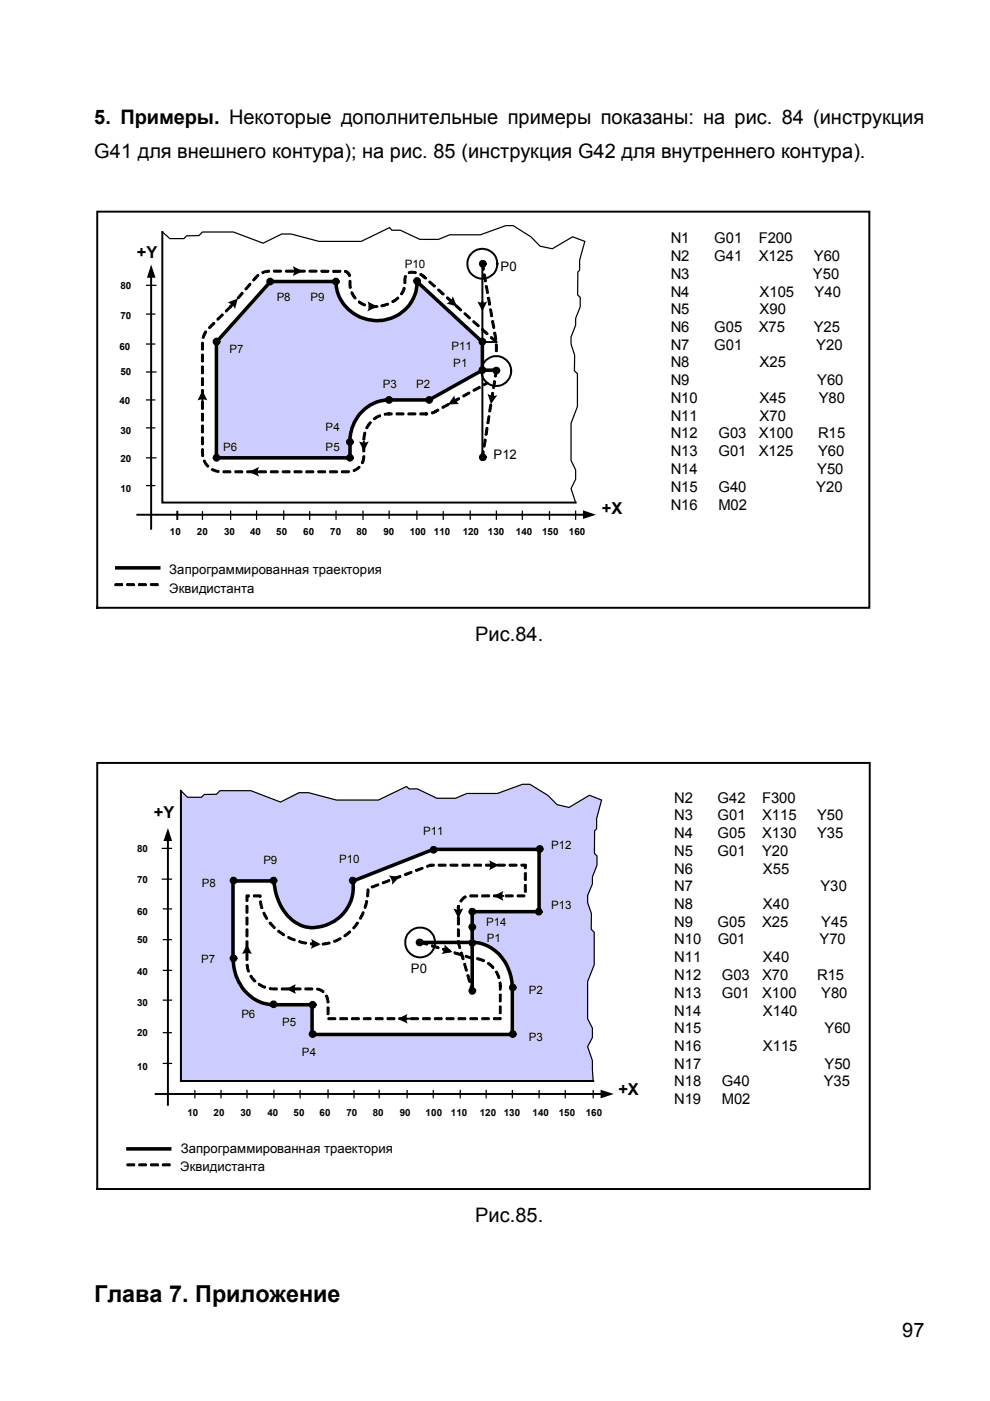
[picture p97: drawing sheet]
<svg xmlns="http://www.w3.org/2000/svg" width="210mm" height="297mm" viewBox="0 0 210 297" stroke-linecap="round" stroke-linejoin="round" font-family="sans-serif">
<defs><g id="words">
<text font-size="5" x="20" y="276.1">Глава 7. Приложение</text>
<g font-size="4.2">
<text x="20" y="26.2">5. Примеры. Некоторые дополнительные примеры показаны: на рис. 84 (инструкция</text>
<text x="20" y="33.6">G41 для внешнего контура); на рис. 85 (инструкция G42 для внутреннего контура).</text>
<text x="100.8" y="135.8">Рис.84.</text>
<text x="100.8" y="259.1">Рис.85.</text>
<text x="191.3" y="283.5">97</text>
</g>
<g font-size="3.5">
<text x="29" y="54.7">+Y</text>
<text x="127.6" y="109.1">+X</text>
<text x="32.6" y="173.4">+Y</text>
<text x="131.1" y="232.1">+X</text>
</g>
<g font-size="3.2">
<text x="142.2" y="51.5">N1</text>
<text x="151.4" y="51.5">G01</text>
<text x="160.9" y="51.5">F200</text>
<text x="142.2" y="55.3">N2</text>
<text x="142.2" y="59.1">N3</text>
<text x="151.4" y="55.3">G41</text>
<text x="160.9" y="55.3">X125</text>
<text x="172.4" y="59.1">Y50</text>
<text x="172.6" y="55.3">Y60</text>
<text x="142.2" y="62.9">N4</text>
<text x="161" y="62.9">X105</text>
<text x="172.7" y="62.9">Y40</text>
<text x="142.2" y="66.6">N5</text>
<text x="142.2" y="70.4">N6</text>
<text x="151.4" y="70.4">G05</text>
<text x="160.9" y="70.4">X75</text>
<text x="161" y="66.6">X90</text>
<text x="172.6" y="70.4">Y25</text>
<text x="142.2" y="74.2">N7</text>
<text x="142.2" y="77.9">N8</text>
<text x="151.4" y="74.2">G01</text>
<text x="161" y="77.9">X25</text>
<text x="173.1" y="74.2">Y20</text>
<text x="142.2" y="81.7">N9</text>
<text x="173.2" y="81.7">Y60</text>
<text x="142.2" y="85.5">N10</text>
<text x="142.2" y="89.2">N11</text>
<text x="161" y="89.2">X70</text>
<text x="161" y="85.5">X45</text>
<text x="173.6" y="85.5">Y80</text>
<text x="142.2" y="93">N12</text>
<text x="152.3" y="93">G03</text>
<text x="160.9" y="93">X100</text>
<text x="173.4" y="93">R15</text>
<text x="142.2" y="96.7">N13</text>
<text x="142.2" y="100.5">N14</text>
<text x="152.3" y="96.7">G01</text>
<text x="160.9" y="96.7">X125</text>
<text x="173.2" y="100.5">Y50</text>
<text x="173.4" y="96.7">Y60</text>
<text x="142.2" y="104.3">N15</text>
<text x="152.3" y="104.3">G40</text>
<text x="173.1" y="104.3">Y20</text>
<text x="142.2" y="108">N16</text>
<text x="152.3" y="108">M02</text>
</g>
<g font-size="3.1">
<text x="143" y="170.2">N2</text>
<text x="143" y="173.9">N3</text>
<text x="152.1" y="170.2">G42</text>
<text x="152.1" y="173.9">G01</text>
<text x="161.6" y="170.2">F300</text>
<text x="161.6" y="173.9">X115</text>
<text x="173.3" y="173.9">Y50</text>
<text x="143" y="177.7">N4</text>
<text x="152.1" y="177.7">G05</text>
<text x="161.6" y="177.7">X130</text>
<text x="173.3" y="177.7">Y35</text>
<text x="143" y="181.5">N5</text>
<text x="143" y="185.2">N6</text>
<text x="152.1" y="181.5">G01</text>
<text x="161.6" y="181.5">Y20</text>
<text x="161.8" y="185.2">X55</text>
<text x="143" y="189">N7</text>
<text x="174" y="189">Y30</text>
<text x="143" y="192.7">N8</text>
<text x="143" y="196.5">N9</text>
<text x="152.1" y="196.5">G05</text>
<text x="161.6" y="196.5">X25</text>
<text x="161.8" y="192.7">X40</text>
<text x="174.1" y="196.5">Y45</text>
<text x="143" y="200.2">N10</text>
<text x="152.2" y="200.2">G01</text>
<text x="173.8" y="200.2">Y70</text>
<text x="143" y="204">N11</text>
<text x="143" y="207.8">N12</text>
<text x="153" y="207.8">G03</text>
<text x="161.6" y="207.8">X70</text>
<text x="161.8" y="204">X40</text>
<text x="173.3" y="207.8">R15</text>
<text x="143" y="211.5">N13</text>
<text x="143" y="215.3">N14</text>
<text x="153" y="211.5">G01</text>
<text x="161.6" y="211.5">X100</text>
<text x="161.8" y="215.3">X140</text>
<text x="174.1" y="211.5">Y80</text>
<text x="143" y="219">N15</text>
<text x="174.8" y="219">Y60</text>
<text x="143" y="222.8">N16</text>
<text x="143" y="226.6">N17</text>
<text x="161.8" y="222.8">X115</text>
<text x="174.8" y="226.6">Y50</text>
<text x="143" y="230.3">N18</text>
<text x="153" y="230.3">G40</text>
<text x="174.7" y="230.3">Y35</text>
<text x="143" y="234.1">N19</text>
<text x="153" y="234.1">M02</text>
</g>
<g font-size="2.8">
<text x="106.1" y="57.4">P0</text>
<text x="104.6" y="97.2">P12</text>
<text x="35.9" y="121.7">Запрограммированная траектория</text>
<text x="35.9" y="125.6">Эквидистанта</text>
<text x="87.1" y="206.2">P0</text>
<text x="38.4" y="244.4">Запрограммированная траектория</text>
<text x="38.2" y="248.4">Эквидистанта</text>
</g>
<g font-size="2.4">
<text x="85.9" y="56.9">P10</text>
<text x="58.7" y="63.8">P8</text>
<text x="65.8" y="63.8">P9</text>
<text x="48.6" y="74.9">P7</text>
<text x="95.8" y="74.2">P11</text>
<text x="96.1" y="77.9">P1</text>
<text x="81.2" y="82.3">P3</text>
<text x="88.2" y="82.3">P2</text>
<text x="47.3" y="95.7">P6</text>
<text x="69" y="91.4">P4</text>
<text x="69" y="95.7">P5</text>
<text x="89.7" y="177">P11</text>
<text x="116.9" y="180">P12</text>
<text x="55.8" y="183.2">P9</text>
<text x="71.9" y="182.9">P10</text>
<text x="42.8" y="188.1">P8</text>
<text x="103.1" y="196.3">P14</text>
<text x="116.9" y="192.8">P13</text>
<text x="103.3" y="199.7">P1</text>
<text x="42.7" y="204.1">P7</text>
<text x="51.2" y="215.7">P6</text>
<text x="112.1" y="210.8">P2</text>
<text x="59.8" y="217.5">P5</text>
<text x="112.1" y="220.7">P3</text>
<text x="64" y="223.9">P4</text>
</g>
<g font-size="2.1">
<text x="25.5" y="61.2">80</text>
<text x="25.5" y="67.6">70</text>
<text x="25.3" y="74.1">60</text>
<text x="25.5" y="79.5">50</text>
<text x="25.3" y="85.6">40</text>
<text x="25.5" y="91.9">30</text>
<text x="25.5" y="97.9">20</text>
<text x="25.5" y="104.4">10</text>
<text x="36" y="113.5">10</text>
<text x="41.7" y="113.5">20</text>
<text x="47.5" y="113.5">30</text>
<text x="53" y="113.5">40</text>
<text x="58.5" y="113.5">50</text>
<text x="64.3" y="113.5">60</text>
<text x="70" y="113.5">70</text>
<text x="75.6" y="113.5">80</text>
<text x="81.3" y="113.5">90</text>
<text x="86.9" y="113.5">100</text>
<text x="92" y="113.5">110</text>
<text x="98.1" y="113.5">120</text>
<text x="103.5" y="113.5">130</text>
<text x="109.4" y="113.5">140</text>
<text x="114.9" y="113.5">150</text>
<text x="120.6" y="113.5">160</text>
<text x="29.1" y="180.7">80</text>
<text x="29.1" y="187.2">70</text>
<text x="29.1" y="194.1">60</text>
<text x="29.1" y="200">50</text>
<text x="29.1" y="206.8">40</text>
<text x="29.1" y="213.3">30</text>
<text x="29.1" y="219.8">20</text>
<text x="29.1" y="226.9">10</text>
<text x="39.8" y="236.5">10</text>
<text x="45.3" y="236.5">20</text>
<text x="51" y="236.5">30</text>
<text x="56.7" y="236.5">40</text>
<text x="62.2" y="236.5">50</text>
<text x="67.8" y="236.5">60</text>
<text x="73.5" y="236.5">70</text>
<text x="79" y="236.5">80</text>
<text x="84.7" y="236.5">90</text>
<text x="90.3" y="236.5">100</text>
<text x="95.6" y="236.5">110</text>
<text x="101.7" y="236.5">120</text>
<text x="106.8" y="236.5">130</text>
<text x="112.9" y="236.5">140</text>
<text x="118.5" y="236.5">150</text>
<text x="124.2" y="236.5">160</text>
</g>
</g></defs>
<path d="M57.4 59.7h13.8a8.7 8.7 0 0 0 11.8 7.7 8.1 8.1 0 0 0 5.4-7.7l13.9 12.8v6l-11.3 6.3h-9a8.4 8.4 0 0 0-5.7 2.9l-.4 .6a9.8 9.8 0 0 0-1.7 4.5v4.3h-28.3v-24.6z" fill-rule="evenodd" fill="#ccf"/>
<path d="M57.4 59.7h13.8a8.7 8.7 0 0 0 11.8 7.7 8.1 8.1 0 0 0 5.4-7.7l13.9 12.8v6l-11.3 6.3h-9a8.4 8.4 0 0 0-5.7 2.9l-.4 .6a9.8 9.8 0 0 0-1.7 4.5v4.3h-28.3v-24.6zM102.3 78.5h2.9M24.8 120.4h8.9" fill="none" stroke="#000" stroke-width=".75"/>
<g fill="#000">
<path d="M32 56.1l1 2.8h-1.8zM123.6 108.2l2.8 .9-2.8 .9z"/>
<path d="M62.1 56.4l2.1 1.1-2.1 1v-.1a2.36 2.36 0 0 0 0-2z" fill-rule="evenodd"/>
<path d="M48.3 64.1l2.1-.8-.6 2.2a2.38 2.38 0 0 0-1.5-1.4z" fill-rule="evenodd"/>
<path d="M77.9 63.9l2.1 1.1-2.1 1 .1-.2a2.47 2.47 0 0 0-.1-1.9z" fill-rule="evenodd"/>
<path d="M96 62.8l.9 2.2-2.2-.7a2.27 2.27 0 0 0 1.3-1.5z" fill-rule="evenodd"/>
<path d="M101.2 63.9l.9 .3 1.2-.3-1 2.1z" fill-rule="evenodd"/>
<path d="M42.9 82.8l1.1 2.1-.9-.2-1.2 .2z" fill-rule="evenodd"/>
<path d="M76.1 93.6l.2 .1a1.99 1.99 0 0 0 1.9-.1l-1.1 2.1z" fill-rule="evenodd"/>
<path d="M96.4 83.8l.2 1 .8 .8-2.4 .2z" fill-rule="evenodd"/>
<path d="M103.4 83.5l.3 .2a2.27 2.27 0 0 0 1.8 .1l-1.4 1.9z" fill-rule="evenodd"/>
<path d="M52.8 100l2.1-1a1.93 1.93 0 0 0 0 2z" fill-rule="evenodd"/>
<circle cx="57.3" cy="59.7" r=".69"/>
<circle cx="71.2" cy="59.7" r=".69"/>
<circle cx="88.4" cy="59.6" r=".69"/>
<circle cx="102.4" cy="55.9" r=".71"/>
<circle cx="45.9" cy="72.4" r=".7"/>
<circle cx="102.3" cy="72.4" r=".7"/>
<circle cx="102.3" cy="78.4" r=".69"/>
<circle cx="105.2" cy="78.6" r=".69"/>
<circle cx="45.9" cy="97.1" r=".69"/>
<circle cx="74.2" cy="97" r=".69"/>
<circle cx="74.2" cy="93.7" r=".67"/>
<circle cx="82.5" cy="84.8" r=".69"/>
<circle cx="91" cy="84.8" r=".69"/>
<circle cx="102.4" cy="96.9" r=".71"/>
</g>
<g fill="none" stroke="#000" stroke-width=".26">
<path d="M34.4 49.2l1.6 1.4h3l.6-.6h2.6l.7-.8h6.6l6.3 2.4 3.9-2h2l5.9 1.6h9l6-2.9 .5 .5h1.8l4.1 2h4l2.3-1h6.6l5.3-2h1.6l3.8 2.4 1.9 2 2.6 .5 4.3-2.5 2.6 1-1.1 4v2.1l-.4 .4v4.8l.5 .5v2l-1 2.5v1.5l-.9 2.5v1.4l.7 2.4v3.3l.6 .6v7l-1.3 3.5v7.9l.9 2v2l-.9 2 .9 3M31.1 78.9h2M31.1 72.9h1.7M31.1 66.6h1.7M31.1 60.5h2M31.1 97.1h2M31.1 90.7h1.7M31.1 84.8h1.7M31.1 103h1.7M42.9 108.5v1.6M48.9 108.4v1.7M54.4 108.4v1.7"/>
<path d="M60.2 108.3v1.8M65.7 108.5v1.6M71.2 108.4v1.7M77 108.4v1.7M82.5 108.4v1.5M88.4 108.4v1.7M94 108.5v1.6M99.7 108.4v1.7M105.2 108.4v1.7M110.7 108.4v1.7M116.5 108.5v1.6M122 108.4v1.7"/>
<circle cx="57.3" cy="59.7" r=".69"/>
<circle cx="71.2" cy="59.7" r=".69"/>
<circle cx="88.4" cy="59.6" r=".69"/>
<circle cx="102.4" cy="55.9" r=".71"/>
<circle cx="45.9" cy="72.4" r=".7"/>
<circle cx="102.3" cy="72.4" r=".7"/>
<circle cx="102.3" cy="78.4" r=".69"/>
<circle cx="105.2" cy="78.6" r=".69"/>
<circle cx="45.9" cy="97.1" r=".69"/>
<circle cx="74.2" cy="97" r=".69"/>
<circle cx="74.2" cy="93.7" r=".67"/>
<circle cx="82.5" cy="84.8" r=".69"/>
<circle cx="91" cy="84.8" r=".69"/>
<circle cx="102.4" cy="96.9" r=".71"/>
</g>
<g fill="#000" stroke="#000" stroke-width=".21">
<path d="M102.2 55.6l.3 .2 .2 1.2-.2 .3-.2-.2zM102.5 58.1h.3l.1 .2 .2 1.2-.1 .2h-.3zM103 60.6l.3 .1 .2 1.5-.3-.1-.3-1.3zM103.4 63.1l.3-.1 .1 .2 .2 1.2-.1 .3-.3-.1zM103.9 65.5l.3 .2 .2 1.2v.2l-.4-.1zM104.4 68l.2 .1 .3 1.2-.2 .3-.2-.1-.3-1.3zM104.7 70.5l.3-.1 .1 .2 .2 1.2-.1 .3-.3-.1zM105 73l.2-.1 .3 .2v1.3l-.2 .1-.3-.1z"/>
<path d="M49.6 63.9h.2l.1 .2-.9 1.1h-.2l-.1-.3zM51.2 62l.3 .1v.2l-.8 1h-.3l-.1-.2zM52.8 60.2l.3-.1 .1 .3-.9 1-.2 .1-.2-.3zM54.5 58.3h.4l-.2 .4a1.12 1.12 0 0 1-.9 .8l-.1 .1-.1-.3zM55.5 57.7l1-.4h.6a.32 .32 0 0 1-.1 .4 .32 .32 0 0 1-.4 0l-.9 .3zM58 57.4l.2-.1h1.3l.2 .2-.2 .2h-1.3zM60.7 57.3h1.3l.2 .2-.2 .2h-1.3l-.2-.2zM63.1 57.3h1.4l.2 .2-.2 .2h-1.3l-.2-.2zM65.5 57.4l.2-.1h1.3l.2 .2-.2 .2h-1.3zM68.1 57.4l.1-.1h1.4l.1 .3-.1 .1h-1.4zM70.6 57.3h1.5l.2 .3-.2 .1h-1.4zM73.1 57.4a1.09 1.09 0 0 1 1.2 1.2h-.3l-.3-.6-.6-.3zM74.1 59.5l.3 .1 .1 1.4-.2 .1-.3-.1zM74.4 62h.1a.24 .24 0 0 1 .2-.1 .24 .24 0 0 1 .2 .2l.6 1-.1 .2h-.3zM76 63.9l.2-.1 .5 .3a.83 .83 0 0 1 .8 .6l-.2 .2-.4-.2-.9-.5zM78.3 64.8h1.5l.1 .3-.4 .1h-1.1zM80.9 64.6l1.2-.3h.2l.1 .3a1.84 1.84 0 0 1-1.6 .3zM83.2 63.8l1-.8 .3 .2-1 .9h-.4zM85.5 61h.3l.1 .4-.6 1-.3 .1v-.4zM85.9 58.5l.2 .1-.1 1.5-.4-.1v-1zM86.6 57.7l.7-.2 .8 .1 .2 .2-.2 .2h-1.4zM89 58.1h.1a.88 .88 0 0 1 1 .7 1.02 1.02 0 0 1-1.1-.7zM89.7 58.6l.3-.1 .4 .3v.3h-.3zM91 59.6h.2l1 .9v.2l-.3 .1-.9-.9zM92.8 61.3h.4l.9 .9v.3h-.3l-1-.9zM94.7 63h.3l1 .8v.3l-.3 .1-1-.9zM96.6 64.7h.3l.9 .8v.3l-.2 .1-1.1-1zM98.5 66.3h.2l1 .9v.3l-.3 .1-.9-.9zM100.3 68.1l.2-.1 1.1 .9v.3l-.3 .1-1-.9zM102.2 69.7h.2l1 .9v.3h-.3l-.9-.8zM104.1 71.4h.2l1 1.1-.3 .1-1-.9z"/>
<path d="M47.8 65.8l1-1 .3 .1v.2l-1.1 1-.2-.1zM47 66.6l.3 .1v.2l-1 1-.3-.1v-.2zM45.2 68.4h.3v.3l-1 .9h-.2v-.3zM43.4 70.3l.2-.1 .2 .2-.5 1.3h-.3l-.1-.2zM42.8 72.6h.2l.1 .1v1.5l-.4-.1zM42.8 75.1h.2l.1 .1v1.4a.19 .19 0 0 1-.2 .2 .19 .19 0 0 1-.2-.2zM42.8 77.6l.3 .1v1.5l-.4-.1zM42.8 80.1h.3v.2v1.4l-.4-.1zM42.8 82.7l.3-.1v.2v1.4l-.4-.1zM42.8 85.2l.2-.1 .1 .2v1.3l-.1 .2-.3-.2zM42.8 87.7l.3 .1v1.3l-.1 .2-.3-.2zM42.8 90.2l.3-.1v.2v1.3l-.1 .2-.3-.2zM42.8 92.7l.3-.1v.2v1.3l-.1 .2-.3-.2zM42.8 95.2l.2-.1 .1 .2 .1 1.3-.1 .2-.3-.2zM43.2 97.6l.3 .1 .8 1.1-.2 .2a1.76 1.76 0 0 1-.9-1.4zM44.9 99.4h.2l1.3 .4v.3a1.66 1.66 0 0 1-1.6-.5zM47.3 99.9l1.5-.1 .1 .3-.1 .1h-1.3l-.2-.1zM49.8 99.9l1.5-.1 .2 .3-.2 .1h-1.3l-.2-.1zM52.3 99.9l1.5-.1 .2 .3-.2 .1h-1.3zM54.9 99.9l1.4-.1 .2 .3-.2 .1h-1.3l-.2-.1zM57.4 99.9l1.4-.1 .2 .3-.2 .1h-1.3l-.2-.1zM59.9 99.9l1.4-.1 .2 .3-.2 .1h-1.3zM62.4 99.9l1.4-.1 .3 .3-.3 .1h-1.3zM64.9 99.9l1.4-.1 .2 .3-.2 .1h-1.3l-.1-.1zM67.4 99.9l1.5-.1 .1 .3-.1 .1h-1.4zM69.9 99.9l1.5-.1 .2 .3-.2 .1h-1.4zM72.4 99.9l1.5-.1 .2 .2-.3 .2h-1.2l-.2-.1zM74.9 99.7l1.1-.8 .3 .1a1.65 1.65 0 0 1-1.2 .9h-.2zM76.9 96.8l.2-.2 .2 .1a1.69 1.69 0 0 1-.4 1.6l-.3-.3zM76.9 94.3l.2-.2 .2 .1v1.6l-.4-.1zM77.2 91.7h.3l.1 .2-.3 1.3-.2 .1-.2-.2zM78.3 89.5h.3l.1 .2-.7 1.1-.3 .1-.1-.3zM79.2 88.7l1.2-.7 .3 .1-.1 .2-1.1 .7h-.2zM81.5 87.7a1.04 1.04 0 0 1 1.2 .1l-.1 .2h-1.1zM82.3 87.6l.7-.1 .1 .3v.2h-.7zM84 87.6l1.5-.1 .1 .1v.3l-1.5 .1zM86.5 87.7l.2-.2h1.3l.2 .3-.1 .2h-1.5zM89 87.6l1.4-.1 .2 .3-.1 .2h-1.4zM90.3 87.5l.3 .1v.4l-.4-.1zM91.5 87.4l.7-.3 .3 .1-.1 .3-.7 .3-.2-.1zM92.1 87.2l.7-.5 .2 .3-.6 .5h-.2zM93.8 86.2l1.2-.6h.2l-.1 .3-1.1 .7-.2-.1zM96 85l1.1-.6h.3l.1 .1-1.3 .9-.3-.2zM98.1 83.8l1.2-.7 .3 .1-.1 .3-1.1 .7-.3-.2zM100.3 82.7l1.3-.8 .2 .1-.1 .3-1.1 .6h-.2zM102.6 81.3l.6-.3 .3 .2-.1 .2-.6 .3-.3-.1z"/>
<path d="M105.1 78.3h.2l.2 .2-.3 1.3-.3 .1-.1-.2zM104.7 80.8h.3l.1 .2-.2 1.2-.3 .2-.2-.3zM104.3 83.2l.3 .1v.1l-.2 1.3-.3 .1-.1-.2zM103.9 85.7h.2l.2 .2-.2 1.3-.4 .1-.1-.2zM103.5 88.3l.2-.2 .1 .3-.1 1.3-.3 .1-.2-.2zM103.1 90.7l.2-.1 .2 .2-.2 1.3-.3 .2-.2-.2zM102.7 93.2l.2-.1 .2 .2-.4 1.5-.3-.2zM102.3 95.7l.2-.1 .2 .2-.2 1.3-.3 .1-.1-.2z"/>
<path d="M24.4 123.8l1.5-.1 .1 .4-1.5 .1zM26.9 123.8l1.5-.1 .1 .3-.1 .2h-1.4zM29.4 123.8l1.5-.1 .1 .1v.3l-1.5 .1zM31.9 123.8l1.5-.1 .1 .4-1.5 .1-.1-.2z"/>
</g>
<g fill="none" stroke="#000" stroke-width=".42">
<path d="M20.6 44.9h163.7v84h-163.7zM32 58.7v53.4M34.4 49.2v57.4h87.6M62.1 57.5h.5M102.3 55.7v41.4M49.4 64.4l-.5 .7M78.4 65h1.6M95.4 63.7l.3 .3M102.3 72.5h2.9M42.9 84.4v.9M77.1 93.7v.4M96.8 84.8l-.4 .2"/>
<path d="M104.4 83.4l-.1 .7M29.1 109.1h94.7M37.6 108.5v1.5M54.4 100h.4"/>
<circle cx="102.3" cy="55.9" r="3.2"/>
<circle cx="105.2" cy="78.7" r="3.2"/>
</g>
<g fill="#fff">
<path d="M19.5 131.9h177v7.3h-177z"/>
<path d="M19.5 139.2h177v7.3h-177z"/>
<path d="M19.5 146.5h177v7.3h-177z"/>
<path d="M19.5 153.8h177v7.3h-177z"/>
</g>
<path d="M38.4 167.6l1.4 1.4h2.9l.6-.6h2.6l.8-.8h6.5l6.3 2.5 3.9-2h2l5.9 1.5h8.9l6-2.8 .5 .5h1.8l4.1 1.9h4l2.4-1h6.5l5.3-1.9h1.6l3.7 2.3 2 2 2.5 .6 4.4-2.6 2.6 1-1.1 4v2.1l-.4 .4-.1 4.8 .6 .6v1.9l-1 2.5v1.5l-1 2.5v1.4l.8 2.4-.1 3.3 .7 .7v6.9l-1.4 3.5v7.9l1 2v2l-1 1.9 1 3 .2 4.3h-87.4z" fill-rule="evenodd" fill="#ccf"/>
<path d="M38.4 167.6l1.4 1.4h2.9l.6-.6h2.6l.8-.8h6.5l6.3 2.5 3.9-2h2l5.9 1.5h8.9l6-2.8 .5 .5h1.8l4.1 1.9h4l2.4-1h6.5l5.3-1.9h1.6l3.7 2.3 2 2 2.5 .6 4.4-2.6 2.6 1-1.1 4v2.1l-.4 .4-.1 4.8 .6 .6v1.9l-1 2.5v1.5l-1 2.5v1.4l.8 2.4-.1 3.3 .7 .7v6.9l-1.4 3.5v7.9l1 2v2l-1 1.9 1 3 .2 4.3h-87.4z" fill="none" stroke="#000" stroke-width=".26"/>
<path d="M20.6 161.8h163.8v90.3h-163.8zM35.6 178.1v56.1M38.4 167.7v61.5h87.4M33 231.9h94.6" fill="none" stroke="#000" stroke-width=".42"/>
<path d="M35.6 175.6l.9 2.7h-1.8zM127.3 231.1l2.8 .8-2.8 1z" fill="#000"/>
<path d="M27.1 243.6h8.9" fill="none" stroke="#000" stroke-width=".75"/>
<path d="M26.9 246.8h1.5l.2 .2-.2 .2h-1.3zM29.4 246.8h1.5l.2 .2-.2 .2h-1.4zM31.9 246.8h1.6l.1 .2-.1 .2h-1.5zM34.4 246.9l.1-.1h1.5l.1 .2-.1 .2h-1.5z" fill="#000" stroke="#000" stroke-width=".21"/>
<path d="M49.4 186.8h8.7a13.4 13.4 0 0 0 1.5 5.3 7.6 7.6 0 0 0 8.7 4.3 8.5 8.5 0 0 0 6.6-7.8v-1.8l17-6.7h22.4v13.2h-14.2v6.5a8.8 8.8 0 0 1 8.3 7.4l.2 2v10.1h-42.4v-6.3h-8.5a9.2 9.2 0 0 1-8.2-8.8z" fill-rule="evenodd" fill="#fff"/>
<path d="M49.4 186.8h8.7a13.4 13.4 0 0 0 1.5 5.3 7.6 7.6 0 0 0 8.7 4.3 8.5 8.5 0 0 0 6.6-7.8v-1.8l17-6.7h22.4v13.2h-14.2v6.5a8.8 8.8 0 0 1 8.3 7.4l.2 2v10.1h-42.4v-6.3h-8.5a9.2 9.2 0 0 1-8.2-8.8zM88.9 199.8h10.5M100.1 199.8v10.3" fill="none" stroke="#000" stroke-width=".75"/>
<g fill="#000">
<path d="M82.4 185.6l2.4 .3-1.7 1.7-.1-1.1z" fill-rule="evenodd"/>
<path d="M96.1 192.6l.7 .2h.8l.6-.2-1 2.1z" fill-rule="evenodd"/>
<path d="M104.7 189.9l2.1-1a2.22 2.22 0 0 0 0 2.1z" fill-rule="evenodd"/>
<path d="M103.7 182.4l2.1 1-2.1 1.1 .3-1.1z" fill-rule="evenodd"/>
<path d="M52.4 200.2l1 2.1-.6-.2h-.8l-.7 .2z" fill-rule="evenodd"/>
<path d="M60.7 209.7l2-1-.2 .8 .2 1.2z" fill-rule="evenodd"/>
<path d="M66 199.1l2 1.1-2.1 1 .3-.9z" fill-rule="evenodd"/>
<path d="M84.4 216l2-1a2.12 2.12 0 0 0 0 1.9v.1z" fill-rule="evenodd"/>
<path d="M94.2 200.2l1.7 1.6-2.3 .5 .1-.2a2.42 2.42 0 0 0 .5-1.9z" fill-rule="evenodd"/>
<circle cx="114.4" cy="180" r=".68"/>
<circle cx="49.5" cy="186.7" r=".69"/>
<circle cx="58" cy="186.7" r=".68"/>
<circle cx="74.8" cy="186.7" r=".7"/>
<circle cx="89" cy="199.8" r=".71"/>
<circle cx="91.9" cy="180.2" r=".69"/>
<circle cx="100.1" cy="196.5" r=".7"/>
<circle cx="100.1" cy="199.9" r=".7"/>
<circle cx="100.1" cy="193.3" r=".69"/>
<circle cx="114.2" cy="193.3" r=".69"/>
<circle cx="49.5" cy="203.2" r=".69"/>
<circle cx="58" cy="212.9" r=".69"/>
<circle cx="66.3" cy="219.2" r=".71"/>
<circle cx="66.3" cy="213" r=".7"/>
<circle cx="100.1" cy="210.1" r=".7"/>
<circle cx="108.7" cy="209.4" r=".7"/>
<circle cx="108.7" cy="219.2" r=".7"/>
</g>
<g fill="none" stroke="#000" stroke-width=".26">
<path d="M34.4 179.9h2M34.4 186.4h2M34.6 192.7h1.8M34.6 199.2h1.7M34.6 205.7h1.7M34.6 212h1.8M34.6 218.9h1.7M34.6 225.5h1.8M41.3 231.2v1.5M46.9 231.2v1.5M52.4 231.2v1.5M58.1 231.2v1.5"/>
<path d="M63.6 231.2v1.5M69.6 231.1v1.6M75.1 231.2v1.5M80.4 231.2v1.5M86.3 231.2v1.5M91.9 231.2v1.5M97.6 231.2v1.5M103.1 231.2v1.5M108.6 231.2v1.5M114.3 231.2v1.5M119.8 231.2v1.5M125.8 231.2v1.5"/>
<circle cx="114.4" cy="180" r=".68"/>
<circle cx="49.5" cy="186.7" r=".69"/>
<circle cx="58" cy="186.7" r=".68"/>
<circle cx="74.8" cy="186.7" r=".7"/>
<circle cx="89" cy="199.8" r=".71"/>
<circle cx="91.9" cy="180.2" r=".69"/>
<circle cx="100.1" cy="196.5" r=".7"/>
<circle cx="100.1" cy="199.9" r=".7"/>
<circle cx="100.1" cy="193.3" r=".69"/>
<circle cx="114.2" cy="193.3" r=".69"/>
<circle cx="49.5" cy="203.2" r=".69"/>
<circle cx="58" cy="212.9" r=".69"/>
<circle cx="66.3" cy="219.2" r=".71"/>
<circle cx="66.3" cy="213" r=".7"/>
<circle cx="100.1" cy="210.1" r=".7"/>
<circle cx="108.7" cy="209.4" r=".7"/>
<circle cx="108.7" cy="219.2" r=".7"/>
</g>
<path d="M89.1 199.7l.2-.1 1.3 .4 .1 .2-.3 .2-1.2-.4zM91.5 200.4l1.5 .3 .1 .3-.3 .1-1.2-.3zM93.9 201.2l.2-.1 1.3 .4 .1 .3h-.3l-1.2-.3zM96.3 201.8l1.4 .4a.22 .22 0 0 1 .2 .3 .22 .22 0 0 1-.3 .1l-1.2-.3zM98.7 202.6h.2l1.3 .3v.3l-.2 .1-1.2-.3zM101.1 203.1l1.5 .4 .1 .3-.3 .1-1.1-.4-.3-.2zM103.5 204.1h.2a1.28 1.28 0 0 1 .9 1.2h-.2l-.9-.8zM105.1 206h.4a1.39 1.39 0 0 1 .4 1.4h-.3l-.6-1.2zM105.9 208.3l.4 .1v.8l-.2 .1-.2-.1-.1-.8zM105.9 208.9l.4 .1v.8l-.2 .1-.2-.1zM105.9 210.8l.4 .1v1.4l-.2 .1-.2-.1zM105.9 213.3l.4 .1v1.4l-.2 .1-.2-.1zM104.7 215.8h1.3l-.1 .2v-.2h.3l.1 .3-.2 .1h-1.4zM102.2 215.8h1.4l.2 .3-.2 .1h-1.4l-.1-.1zM99.6 215.9l.1-.1h1.4l.2 .3-.2 .1h-1.4zM97.2 215.8h1.4l.2 .3-.2 .1h-1.4zM94.6 215.9l.1-.1h1.4l.2 .3-.2 .1h-1.4zM92.2 215.8h1.4l.2 .2-.2 .2h-1.4l-.1-.1zM89.6 215.9l.1-.1h1.4l.2 .2-.2 .2h-1.4zM87.1 215.8h1.5l.2 .2-.2 .2h-1.4zM84.6 215.8h1.5l.1 .2-.1 .2h-1.4zM82.1 215.8h1.5l.1 .2-.1 .2h-1.4zM79.7 215.8h1.4l.1 .2-.1 .2h-1.4zM77 215.9l1.6-.1 .1 .3-.1 .1h-1.4zM74.6 215.8h1.5l.1 .3-.1 .1h-1.5zM72.1 215.8h1.5l.1 .3-.1 .1h-1.5zM69.5 215.9l.1-.1h1.4l.2 .2-.2 .2h-1.4zM69.3 213.6l.3-.1 .2 .1v1.4l-.2 .1h-.3zM69 211.1l.3-.1a1.85 1.85 0 0 1 .4 1.6h-.4zM67.3 209.5l1 .3 .4 .3-.1 .3h-.2l-1.2-.5-.1-.3zM64.7 209.5h1.5l.1 .2-.2 .2h-1.3l-.2-.1zM62.1 209.5h1.6l.1 .2-.2 .2h-1.3zM59.6 209.5h1.6l.1 .2-.2 .2h-1.3zM57.1 209.5l.2-.1 1.4 .1 .1 .2-.2 .2-1.2-.1h-.2zM54.8 208.6l.3-.1 1.2 .6v.3l-.3 .1-1.2-.6zM53.1 206.8h.2l.4 .5a.59 .59 0 0 1 .4 .9h-.2l-.3-.4a.88 .88 0 0 1-.6-.9zM52.2 204.6h.4l.3 1.2-.2 .3-.2-.1zM52.2 202l.4 .1v1.4l-.2 .1-.2-.1zM52.2 199.5h.3l.1 .1v1.4l-.1 .1-.3-.1zM52.3 196.9l.3 .2v1.4l-.1 .1-.3-.1v-1.4zM52.2 194.5l.3-.1 .1 .2v1.4l-.2 .1-.2-.1zM52.2 192l.4 .1v1.4l-.2 .1-.2-.1zM52.2 189.8l.5-.1 .2 .2-.2 .3h-.3l.2-.3v1.1l-.2 .1-.2-.1zM53.8 189.7h1.4l.2 .3-.2 .2-.3-.1v-.2l.3 .3h-1.4zM55.1 191.1l.2-.1 .2 .1 .2 1.3-.1 .3-.3-.2zM55.8 193.5h.3l.7 1.2-.2 .2h-.2l-.2-.4zM57.2 195.5h.2l.9 1v.3h-.3l-.9-.9zM59 197.3h.2l1 .7v.4h-.2l-1.1-.8zM61 198.6l.3-.1 1.2 .6 .1 .2-.3 .2-.7-.3-.6-.3zM63.3 199.6l.2-.2 1.4 .4 .1 .2-.2 .2-1-.2-.4-.2zM65.8 200h1.6l.1 .3h-1.6zM68.3 200l1.4-.3 .3 .2-.2 .3-1.1 .2-.4-.1zM70.8 199.4l1.2-.6a.23 .23 0 0 1 .3 .2 .23 .23 0 0 1-.1 .2l-1.2 .6-.2-.1zM72.9 198.3l1.1-.9h.3v.3l-.8 .7-.4 .2zM75.6 195.6l.3-.1v.3l-.7 1-.3 .1-.1-.3zM76.8 193.4h.3l.1 .2-.6 1.2-.3 .1-.1-.3zM77.6 191h.3v.2l-.3 1.2-.3 .2-.1-.3zM77.9 188.5l.3 .1-.1 1.4a.22 .22 0 0 1-.2 .2 .22 .22 0 0 1-.2-.3l.1-1.3zM78.7 187.9l1.4-.5 .2 .1-.1 .3-1.2 .5-.3-.1zM81.1 187l1.3-.5 .2 .1-.1 .3-1.2 .5-.2-.2zM83.4 186.2l1.3-.6 .3 .1-.1 .4-1.3 .4zM85.8 185.3l1.3-.5h.2l-.1 .4-1.1 .4-.3-.1zM88.1 184.4l1.4-.5 .2 .1-.1 .3-1.2 .4h-.3zM90.6 183.5a1.6 1.6 0 0 1 1.4-.2l.1 .2-.2 .1h-.6l-.7 .3-.1-.1zM93 183.3l1.4-.1 .2 .3-.2 .1h-1.4zM95.4 183.3l.2-.1h1.3l.2 .2-.1 .2h-1.5zM98 183.3l1.4-.1 .2 .2-.1 .2h-1.5zM100.5 183.3l1.4-.1 .2 .2-.1 .2h-1.4zM103 183.3l.1-.1h1.3l.2 .2-.1 .2h-1.4zM105.5 183.3l.1-.1h1.3l.2 .2-.1 .2h-1.4zM107.9 183.3l.2-.1h1.3l.2 .2-.1 .2h-1.4zM110.4 183.3l.2-.1 .9 .1 .1 .8-.2 .1-.2-.1v-.7l.2 .2h-.8zM111.3 185l.3 .1v1.5l-.2 .1-.2-.2zM111.3 187.5l.3 .2v1.4l-.2 .1-.2-.2zM109.6 189.9l.2-.2h1.4l.1 .3-.1 .2h-1.4zM107.1 189.8l1.6-.1 .1 .2-.1 .3h-1.4zM104.6 189.8l1.6-.1 .1 .2-.1 .3h-1.4zM102.2 189.8l1.5-.1 .1 .2-.1 .3h-1.5zM99.6 189.9l.1-.2h1.5l.1 .2-.1 .3h-1.5zM98.1 190.3l.5-.4 .2 .3-.9 1h-.3v-.3zM97.1 192l.3 .1-.2 .4-.3-.1zM97.1 192.1h.2l.1 .2v1.1l-.2 .2-.2-.1zM97 194.5l.3-.1 .1 .2v1.3l-.2 .2-.2-.1zM97.1 196.9h.2l.1 .2v1.3l-.2 .2-.2-.1zM97 199.6h.4l.3 1.2-.2 .3-.2-.1zM97.6 202l.3-.2 .1 .2 .4 1.2-.1 .3-.3-.2zM98.3 204.3h.3l.1 .1 .4 1.2-.1 .3-.3-.1zM99 206.8l.2-.1 .2 .1 .4 1.2-.1 .3-.3-.1zM99.7 209.2l.2-.2 .2 .2 .2 .8-.1 .3-.3-.1z" fill="#000" stroke="#000" stroke-width=".21"/>
<g fill="none" stroke="#000" stroke-width=".42">
<path d="M84.8 185.9l-.9 .3M97.2 193.3v1.4M104.1 183.4h.1M106.3 189.9h.3M52.4 201.8v.4M62.3 209.7h.4M66 200.1l.5 .1M85.9 216h.8M94 201.3l.4 .1"/>
<circle cx="89.1" cy="199.8" r="3.2"/>
</g>
<g fill="#fff">
<path d="M47.8 263h162.1v8.5h-162.1z"/>
<path d="M19.5 271.5h177v5.7h-177z"/>
</g>
<use href="#words"/>
</svg>
